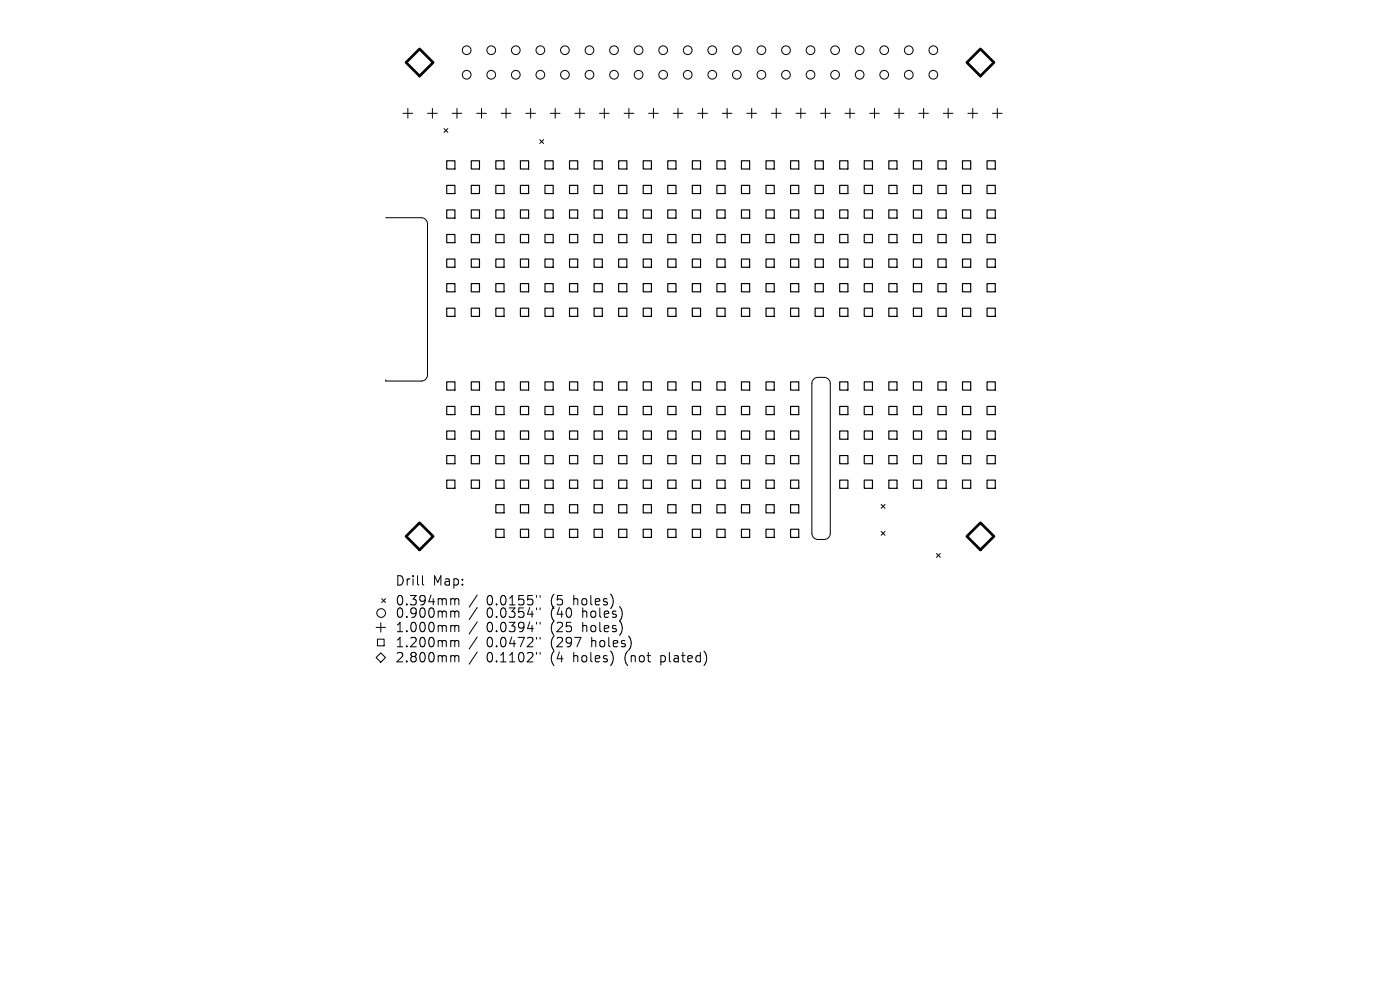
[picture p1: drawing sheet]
<svg xmlns="http://www.w3.org/2000/svg" width="297mm" height="210mm" viewBox="0 0 297 210" stroke-linecap="round" stroke-linejoin="round" font-family="sans-serif">
<defs><g id="words">
<g font-size="2.8">
<text x="83.8" y="124.5">Drill</text>
<text x="91.8" y="124.5">Map:</text>
<text x="83.8" y="128.7">0.394mm</text>
<text x="83.8" y="131.3">0.900mm</text>
<text x="103.2" y="128.7">0.0155&quot;</text>
<text x="103.2" y="131.3">0.0354&quot;</text>
<text x="117" y="128.7">(5</text>
<text x="117" y="131.3">(40</text>
<text x="121.9" y="128.7">holes)</text>
<text x="123.8" y="131.3">holes)</text>
<text x="83.8" y="134.4">1.000mm</text>
<text x="83.8" y="137.6">1.200mm</text>
<text x="103.2" y="134.4">0.0394&quot;</text>
<text x="103.2" y="137.6">0.0472&quot;</text>
<text x="117" y="134.4">(25</text>
<text x="117" y="137.6">(297</text>
<text x="123.8" y="134.4">holes)</text>
<text x="125.7" y="137.6">holes)</text>
<text x="83.8" y="140.8">2.800mm</text>
<text x="103.2" y="140.8">0.1102&quot;</text>
<text x="117" y="140.8">(4</text>
<text x="121.9" y="140.8">holes)</text>
<text x="133" y="140.8">(not</text>
<text x="140.8" y="140.8">plated)</text>
</g>
</g></defs>
<g fill="none" stroke="#000" stroke-width=".21">
<path d="M85.5 24h2M86.5 23v2.1M90.7 24h2.1M91.7 23v2.1M94.2 27.3l.8 .8M95 27.3l-.8 .8M95.9 24h2.1M96.9 23v2.1M101.1 24h2.1M102.2 23v2.1M106.3 24h2.1M107.4 23v2.1"/>
<path d="M111.5 24h2.1M112.6 23v2.1M114.5 29.6l.8 .8M115.3 29.6l-.8 .8M116.8 24h2M117.8 23v2.1M122 24h2M123 23v2.1M127.2 24h2M128.2 23v2.1M132.4 24h2M133.4 23v2.1"/>
<path d="M137.6 24h2.1M138.6 23v2.1M142.8 24h2.1M143.8 23v2.1M148 24h2.1M149 23v2.1M153.2 24h2.1M154.3 23v2.1M158.4 24h2.1M159.5 23v2.1M163.7 24h2M164.7 23v2.1"/>
<path d="M168.9 24h2M169.9 23v2.1M174.1 24h2M175.1 23v2.1M179.3 24h2M180.3 23v2.1M184.5 24h2M185.5 23v2.1M189.7 24h2.1M190.7 23v2.1M194.9 24h2.1M195.9 23v2.1"/>
<path d="M200.1 24h2.1M201.2 23v2.1M205.3 24h2.1M206.4 23v2.1M210.5 24h2.1M211.6 23v2.1M81.8 46.2h7.6a1.3 1.3 0 0 1 1.3 1.3v32a1.3 1.3 0 0 1-1.3 1.3h-7.6v-.2M172.6 80.5l.9-.4a2.42 2.42 0 0 1 2.2 .3l.4 1v31.7a1.3 1.3 0 0 1-1.3 1.3 2.42 2.42 0 0 1-2.2-.3l-.4-1v-31.7zM186.9 107l.8 .8M186.9 112.7l.8 .8M187.7 107l-.8 .8M187.7 112.7l-.8 .8"/>
<path d="M198.7 117.4l.8 .8M199.5 117.4l-.8 .8M79.8 139.5l1-1 1 1-1 1zM79.8 133.1h2M80.1 135.6h1.4v1.4h-1.4zM80.8 132.1v2M81 127l.8 .8M81.8 127l-.8 .8M89.6 122.1v1.7l.3 .3M95.9 127l.5 .1 .1 .2M95.9 129.6h.3l.3 .3M95.9 132.7h.3l.3 .3"/>
<path d="M95.9 135.9l.5 .1 .1 .2M95.9 139.1h.3l.3 .3M96.5 127.3l.3-.3 .4 .1 .1 1.2M96.5 127.3v1M96.5 129.9v1.1M96.5 133v1M96.5 136.2v1M96.5 139.4v1M96.5 129.9l.3-.3 .4 .1 .1 1.3M96.5 133l.3-.3 .4 .1 .1 1.2M96.5 136.2l.3-.3 .4 .1 .1 1.2M96.5 139.4l.3-.3 .4 .1 .1 1.2"/>
<path d="M101.2 126.2l-1.7 2.6M101.2 128.9l-1.7 2.5M101.2 131.9l-1.7 2.6M101.2 135.1l-1.7 2.6M101.2 138.3l-1.7 2.6M113.8 126.3v.4M113.8 129v.3M113.8 132v.4M113.8 135.2v.4M113.8 138.4v.4M114.6 126.3v.4M114.6 129v.3"/>
<path d="M114.6 132v.4M114.6 135.2v.4M114.6 138.4v.4"/>
<circle cx="99" cy="10.7" r=".92"/>
<circle cx="99" cy="15.9" r=".92"/>
<circle cx="104.2" cy="10.7" r=".92"/>
<circle cx="104.2" cy="15.9" r=".92"/>
<circle cx="109.4" cy="10.7" r=".92"/>
<circle cx="109.4" cy="15.9" r=".92"/>
<circle cx="114.6" cy="10.7" r=".92"/>
<circle cx="114.6" cy="15.9" r=".92"/>
<circle cx="119.8" cy="10.7" r=".92"/>
<circle cx="119.8" cy="15.9" r=".92"/>
<circle cx="125.1" cy="10.7" r=".92"/>
<circle cx="125.1" cy="15.9" r=".92"/>
<circle cx="130.3" cy="10.7" r=".92"/>
<circle cx="130.3" cy="15.9" r=".92"/>
<circle cx="135.5" cy="10.7" r=".92"/>
<circle cx="135.5" cy="15.9" r=".92"/>
<circle cx="140.7" cy="10.7" r=".92"/>
<circle cx="140.7" cy="15.9" r=".92"/>
<circle cx="145.9" cy="10.7" r=".92"/>
<circle cx="145.9" cy="15.9" r=".92"/>
<circle cx="151.1" cy="10.7" r=".92"/>
<circle cx="151.1" cy="15.9" r=".92"/>
<circle cx="156.3" cy="10.7" r=".92"/>
<circle cx="156.3" cy="15.9" r=".92"/>
<circle cx="161.5" cy="10.7" r=".92"/>
<circle cx="161.5" cy="15.9" r=".92"/>
<circle cx="166.7" cy="10.7" r=".92"/>
<circle cx="166.7" cy="15.9" r=".92"/>
<circle cx="171.9" cy="10.7" r=".92"/>
<circle cx="171.9" cy="15.9" r=".92"/>
<circle cx="177.2" cy="10.7" r=".92"/>
<circle cx="177.2" cy="15.9" r=".92"/>
<circle cx="182.4" cy="10.7" r=".92"/>
<circle cx="182.4" cy="15.9" r=".92"/>
<circle cx="187.6" cy="10.7" r=".92"/>
<circle cx="187.6" cy="15.9" r=".92"/>
<circle cx="192.8" cy="10.7" r=".92"/>
<circle cx="192.8" cy="15.9" r=".92"/>
<circle cx="198" cy="10.7" r=".92"/>
<circle cx="198" cy="15.9" r=".92"/>
<circle cx="80.9" cy="130" r=".92"/>
</g>
<g fill="none" stroke="#000" stroke-width=".25">
<path d="M94.8 34.1h1.7v1.8h-1.7zM94.8 39.3h1.7v1.8h-1.7zM100 34.1h1.7v1.8h-1.7zM100 39.3h1.7v1.8h-1.7zM105.2 34.1h1.7v1.8h-1.7zM105.2 39.3h1.7v1.8h-1.7zM110.4 34.1h1.7v1.8h-1.7zM110.4 39.3h1.7v1.8h-1.7zM115.6 34.1h1.8v1.8h-1.8zM115.6 39.3h1.8v1.8h-1.8zM120.8 34.1h1.8v1.8h-1.8zM120.8 39.3h1.8v1.8h-1.8z"/>
<path d="M126 34.1h1.8v1.8h-1.8zM126 39.3h1.8v1.8h-1.8zM131.2 34.1h1.8v1.8h-1.8zM131.2 39.3h1.8v1.8h-1.8zM136.5 34.1h1.7v1.8h-1.7zM136.5 39.3h1.7v1.8h-1.7zM141.7 34.1h1.7v1.8h-1.7zM141.7 39.3h1.7v1.8h-1.7zM146.9 34.1h1.7v1.8h-1.7zM146.9 39.3h1.7v1.8h-1.7zM152.1 34.1h1.7v1.8h-1.7zM152.1 39.3h1.7v1.8h-1.7z"/>
<path d="M157.3 34.1h1.7v1.8h-1.7zM157.3 39.3h1.7v1.8h-1.7zM162.5 34.1h1.7v1.8h-1.7zM162.5 39.3h1.7v1.8h-1.7zM167.7 34.1h1.8v1.8h-1.8zM167.7 39.3h1.8v1.8h-1.8zM172.9 34.1h1.8v1.8h-1.8zM172.9 39.3h1.8v1.8h-1.8zM178.1 34.1h1.8v1.8h-1.8zM178.1 39.3h1.8v1.8h-1.8zM183.3 34.1h1.8v1.8h-1.8zM183.3 39.3h1.8v1.8h-1.8z"/>
<path d="M188.6 34.1h1.7v1.8h-1.7zM188.6 39.3h1.7v1.8h-1.7zM193.8 34.1h1.7v1.8h-1.7zM193.8 39.3h1.7v1.8h-1.7zM199 34.1h1.7v1.8h-1.7zM199 39.3h1.7v1.8h-1.7zM204.2 34.1h1.7v1.8h-1.7zM204.2 39.3h1.7v1.8h-1.7zM209.4 34.1h1.7v1.8h-1.7zM209.4 39.3h1.7v1.8h-1.7zM94.8 44.5h1.7v1.8h-1.7zM94.8 49.7h1.7v1.8h-1.7z"/>
<path d="M94.8 55h1.7v1.7h-1.7zM100 44.5h1.7v1.8h-1.7zM100 49.7h1.7v1.8h-1.7zM100 55h1.7v1.7h-1.7zM105.2 44.5h1.7v1.8h-1.7zM105.2 49.7h1.7v1.8h-1.7zM105.2 55h1.7v1.7h-1.7zM110.4 44.5h1.7v1.8h-1.7zM110.4 49.7h1.7v1.8h-1.7zM110.4 55h1.7v1.7h-1.7zM115.6 44.5h1.8v1.8h-1.8zM115.6 49.7h1.8v1.8h-1.8z"/>
<path d="M115.6 55h1.8v1.7h-1.8zM120.8 44.5h1.8v1.8h-1.8zM120.8 49.7h1.8v1.8h-1.8zM120.8 55h1.8v1.7h-1.8zM126 44.5h1.8v1.8h-1.8zM126 49.7h1.8v1.8h-1.8zM126 55h1.8v1.7h-1.8zM131.2 44.5h1.8v1.8h-1.8zM131.2 49.7h1.8v1.8h-1.8zM131.2 55h1.8v1.7h-1.8zM136.5 44.5h1.7v1.8h-1.7zM136.5 49.7h1.7v1.8h-1.7z"/>
<path d="M136.5 55h1.7v1.7h-1.7zM141.7 44.5h1.7v1.8h-1.7zM141.7 49.7h1.7v1.8h-1.7zM141.7 55h1.7v1.7h-1.7zM146.9 44.5h1.7v1.8h-1.7zM146.9 49.7h1.7v1.8h-1.7zM146.9 55h1.7v1.7h-1.7zM152.1 44.5h1.7v1.8h-1.7zM152.1 49.7h1.7v1.8h-1.7zM152.1 55h1.7v1.7h-1.7zM157.3 44.5h1.7v1.8h-1.7zM157.3 49.7h1.7v1.8h-1.7z"/>
<path d="M157.3 55h1.7v1.7h-1.7zM162.5 44.5h1.7v1.8h-1.7zM162.5 49.7h1.7v1.8h-1.7zM162.5 55h1.7v1.7h-1.7zM167.7 44.5h1.8v1.8h-1.8zM167.7 49.7h1.8v1.8h-1.8zM167.7 55h1.8v1.7h-1.8zM172.9 44.5h1.8v1.8h-1.8zM172.9 49.7h1.8v1.8h-1.8zM172.9 55h1.8v1.7h-1.8zM178.1 44.5h1.8v1.8h-1.8zM178.1 49.7h1.8v1.8h-1.8z"/>
<path d="M178.1 55h1.8v1.7h-1.8zM183.3 44.5h1.8v1.8h-1.8zM183.3 49.7h1.8v1.8h-1.8zM183.3 55h1.8v1.7h-1.8zM188.6 44.5h1.7v1.8h-1.7zM188.6 49.7h1.7v1.8h-1.7zM188.6 55h1.7v1.7h-1.7zM193.8 44.5h1.7v1.8h-1.7zM193.8 49.7h1.7v1.8h-1.7zM193.8 55h1.7v1.7h-1.7zM199 44.5h1.7v1.8h-1.7zM199 49.7h1.7v1.8h-1.7z"/>
<path d="M199 55h1.7v1.7h-1.7zM204.2 44.5h1.7v1.8h-1.7zM204.2 49.7h1.7v1.8h-1.7zM204.2 55h1.7v1.7h-1.7zM209.4 44.5h1.7v1.8h-1.7zM209.4 49.7h1.7v1.8h-1.7zM209.4 55h1.7v1.7h-1.7zM94.8 60.2h1.7v1.7h-1.7zM94.8 65.4h1.7v1.7h-1.7zM100 60.2h1.7v1.7h-1.7zM100 65.4h1.7v1.7h-1.7zM105.2 60.2h1.7v1.7h-1.7z"/>
<path d="M105.2 65.4h1.7v1.7h-1.7zM110.4 60.2h1.7v1.7h-1.7zM110.4 65.4h1.7v1.7h-1.7zM115.6 60.2h1.8v1.7h-1.8zM115.6 65.4h1.8v1.7h-1.8zM120.8 60.2h1.8v1.7h-1.8zM120.8 65.4h1.8v1.7h-1.8zM126 60.2h1.8v1.7h-1.8zM126 65.4h1.8v1.7h-1.8zM131.2 60.2h1.8v1.7h-1.8zM131.2 65.4h1.8v1.7h-1.8zM136.5 60.2h1.7v1.7h-1.7z"/>
<path d="M136.5 65.4h1.7v1.7h-1.7zM141.7 60.2h1.7v1.7h-1.7zM141.7 65.4h1.7v1.7h-1.7zM146.9 60.2h1.7v1.7h-1.7zM146.9 65.4h1.7v1.7h-1.7zM152.1 60.2h1.7v1.7h-1.7zM152.1 65.4h1.7v1.7h-1.7zM157.3 60.2h1.7v1.7h-1.7zM157.3 65.4h1.7v1.7h-1.7zM162.5 60.2h1.7v1.7h-1.7zM162.5 65.4h1.7v1.7h-1.7zM167.7 60.2h1.8v1.7h-1.8z"/>
<path d="M167.7 65.4h1.8v1.7h-1.8zM172.9 60.2h1.8v1.7h-1.8zM172.9 65.4h1.8v1.7h-1.8zM178.1 60.2h1.8v1.7h-1.8zM178.1 65.4h1.8v1.7h-1.8zM183.3 60.2h1.8v1.7h-1.8zM183.3 65.4h1.8v1.7h-1.8zM188.6 60.2h1.7v1.7h-1.7zM188.6 65.4h1.7v1.7h-1.7zM193.8 60.2h1.7v1.7h-1.7zM193.8 65.4h1.7v1.7h-1.7zM199 60.2h1.7v1.7h-1.7z"/>
<path d="M199 65.4h1.7v1.7h-1.7zM204.2 60.2h1.7v1.7h-1.7zM204.2 65.4h1.7v1.7h-1.7zM209.4 60.2h1.7v1.7h-1.7zM209.4 65.4h1.7v1.7h-1.7zM94.8 81h1.7v1.7h-1.7zM94.8 86.2h1.7v1.8h-1.7zM94.8 91.4h1.7v1.8h-1.7zM94.8 96.6h1.7v1.8h-1.7zM100 81h1.7v1.7h-1.7zM100 86.2h1.7v1.8h-1.7zM100 91.4h1.7v1.8h-1.7z"/>
<path d="M100 96.6h1.7v1.8h-1.7zM105.2 81h1.7v1.7h-1.7zM105.2 86.2h1.7v1.8h-1.7zM105.2 91.4h1.7v1.8h-1.7zM105.2 96.6h1.7v1.8h-1.7zM110.4 81h1.7v1.7h-1.7zM110.4 86.2h1.7v1.8h-1.7zM110.4 91.4h1.7v1.8h-1.7zM110.4 96.6h1.7v1.8h-1.7zM115.6 81h1.8v1.7h-1.8zM115.6 86.2h1.8v1.8h-1.8zM115.6 91.4h1.8v1.8h-1.8z"/>
<path d="M115.6 96.6h1.8v1.8h-1.8zM120.8 81h1.8v1.7h-1.8zM120.8 86.2h1.8v1.8h-1.8zM120.8 91.4h1.8v1.8h-1.8zM120.8 96.6h1.8v1.8h-1.8zM126 81h1.8v1.7h-1.8zM126 86.2h1.8v1.8h-1.8zM126 91.4h1.8v1.8h-1.8zM126 96.6h1.8v1.8h-1.8zM131.2 81h1.8v1.7h-1.8zM131.2 86.2h1.8v1.8h-1.8zM131.2 91.4h1.8v1.8h-1.8z"/>
<path d="M131.2 96.6h1.8v1.8h-1.8zM136.5 81h1.7v1.7h-1.7zM136.5 86.2h1.7v1.8h-1.7zM136.5 91.4h1.7v1.8h-1.7zM136.5 96.6h1.7v1.8h-1.7zM141.7 81h1.7v1.7h-1.7zM141.7 86.2h1.7v1.8h-1.7zM141.7 91.4h1.7v1.8h-1.7zM141.7 96.6h1.7v1.8h-1.7zM146.9 81h1.7v1.7h-1.7zM146.9 86.2h1.7v1.8h-1.7zM146.9 91.4h1.7v1.8h-1.7z"/>
<path d="M146.9 96.6h1.7v1.8h-1.7zM152.1 81h1.7v1.7h-1.7zM152.1 86.2h1.7v1.8h-1.7zM152.1 91.4h1.7v1.8h-1.7zM152.1 96.6h1.7v1.8h-1.7zM157.3 81h1.7v1.7h-1.7zM157.3 86.2h1.7v1.8h-1.7zM157.3 91.4h1.7v1.8h-1.7zM157.3 96.6h1.7v1.8h-1.7zM162.5 81h1.7v1.7h-1.7zM162.5 86.2h1.7v1.8h-1.7zM162.5 91.4h1.7v1.8h-1.7z"/>
<path d="M162.5 96.6h1.7v1.8h-1.7zM167.7 81h1.8v1.7h-1.8zM167.7 86.2h1.8v1.8h-1.8zM167.7 91.4h1.8v1.8h-1.8zM167.7 96.6h1.8v1.8h-1.8zM178.1 81h1.8v1.7h-1.8zM178.1 86.2h1.8v1.8h-1.8zM178.1 91.4h1.8v1.8h-1.8zM178.1 96.6h1.8v1.8h-1.8zM183.3 81h1.8v1.7h-1.8zM183.3 86.2h1.8v1.8h-1.8zM183.3 91.4h1.8v1.8h-1.8z"/>
<path d="M183.3 96.6h1.8v1.8h-1.8zM188.6 81h1.7v1.7h-1.7zM188.6 86.2h1.7v1.8h-1.7zM188.6 91.4h1.7v1.8h-1.7zM188.6 96.6h1.7v1.8h-1.7zM193.8 81h1.7v1.7h-1.7zM193.8 86.2h1.7v1.8h-1.7zM193.8 91.4h1.7v1.8h-1.7zM193.8 96.6h1.7v1.8h-1.7zM199 81h1.7v1.7h-1.7zM199 86.2h1.7v1.8h-1.7zM199 91.4h1.7v1.8h-1.7z"/>
<path d="M199 96.6h1.7v1.8h-1.7zM204.2 81h1.7v1.7h-1.7zM204.2 86.2h1.7v1.8h-1.7zM204.2 91.4h1.7v1.8h-1.7zM204.2 96.6h1.7v1.8h-1.7zM209.4 81h1.7v1.7h-1.7zM209.4 86.2h1.7v1.8h-1.7zM209.4 91.4h1.7v1.8h-1.7zM209.4 96.6h1.7v1.8h-1.7zM94.8 101.8h1.7v1.8h-1.7zM100 101.8h1.7v1.8h-1.7zM105.2 101.8h1.7v1.8h-1.7z"/>
<path d="M105.2 107.1h1.7v1.7h-1.7zM105.2 112.3h1.7v1.7h-1.7zM110.4 101.8h1.7v1.8h-1.7zM110.4 107.1h1.7v1.7h-1.7zM110.4 112.3h1.7v1.7h-1.7zM115.6 101.8h1.8v1.8h-1.8zM115.6 107.1h1.8v1.7h-1.8zM115.6 112.3h1.8v1.7h-1.8zM120.8 101.8h1.8v1.8h-1.8zM120.8 107.1h1.8v1.7h-1.8zM120.8 112.3h1.8v1.7h-1.8zM126 101.8h1.8v1.8h-1.8z"/>
<path d="M126 107.1h1.8v1.7h-1.8zM126 112.3h1.8v1.7h-1.8zM131.2 101.8h1.8v1.8h-1.8zM131.2 107.1h1.8v1.7h-1.8zM131.2 112.3h1.8v1.7h-1.8zM136.5 101.8h1.7v1.8h-1.7zM136.5 107.1h1.7v1.7h-1.7zM136.5 112.3h1.7v1.7h-1.7zM141.7 101.8h1.7v1.8h-1.7zM141.7 107.1h1.7v1.7h-1.7zM141.7 112.3h1.7v1.7h-1.7zM146.9 101.8h1.7v1.8h-1.7z"/>
<path d="M146.9 107.1h1.7v1.7h-1.7zM146.9 112.3h1.7v1.7h-1.7zM152.1 101.8h1.7v1.8h-1.7zM152.1 107.1h1.7v1.7h-1.7zM152.1 112.3h1.7v1.7h-1.7zM157.3 101.8h1.7v1.8h-1.7zM157.3 107.1h1.7v1.7h-1.7zM157.3 112.3h1.7v1.7h-1.7zM162.5 101.8h1.7v1.8h-1.7zM162.5 107.1h1.7v1.7h-1.7zM162.5 112.3h1.7v1.7h-1.7zM167.7 101.8h1.8v1.8h-1.8z"/>
<path d="M167.7 107.1h1.8v1.7h-1.8zM167.7 112.3h1.8v1.7h-1.8zM178.1 101.8h1.8v1.8h-1.8zM183.3 101.8h1.8v1.8h-1.8zM188.6 101.8h1.7v1.8h-1.7zM193.8 101.8h1.7v1.8h-1.7zM199 101.8h1.7v1.8h-1.7zM204.2 101.8h1.7v1.8h-1.7zM209.4 101.8h1.7v1.8h-1.7z"/>
</g>
<path d="M89 10.4l2.9 2.9-2.9 2.8-2.9-2.8zM208 10.4l2.9 2.9-2.9 2.8-2.9-2.8zM86.1 113.8l2.9-2.9 2.9 2.9-2.9 2.8zM205.1 113.8l2.9-2.9 2.9 2.9-2.9 2.8z" fill="none" stroke="#000" stroke-width=".57"/>
<use href="#words"/>
</svg>
